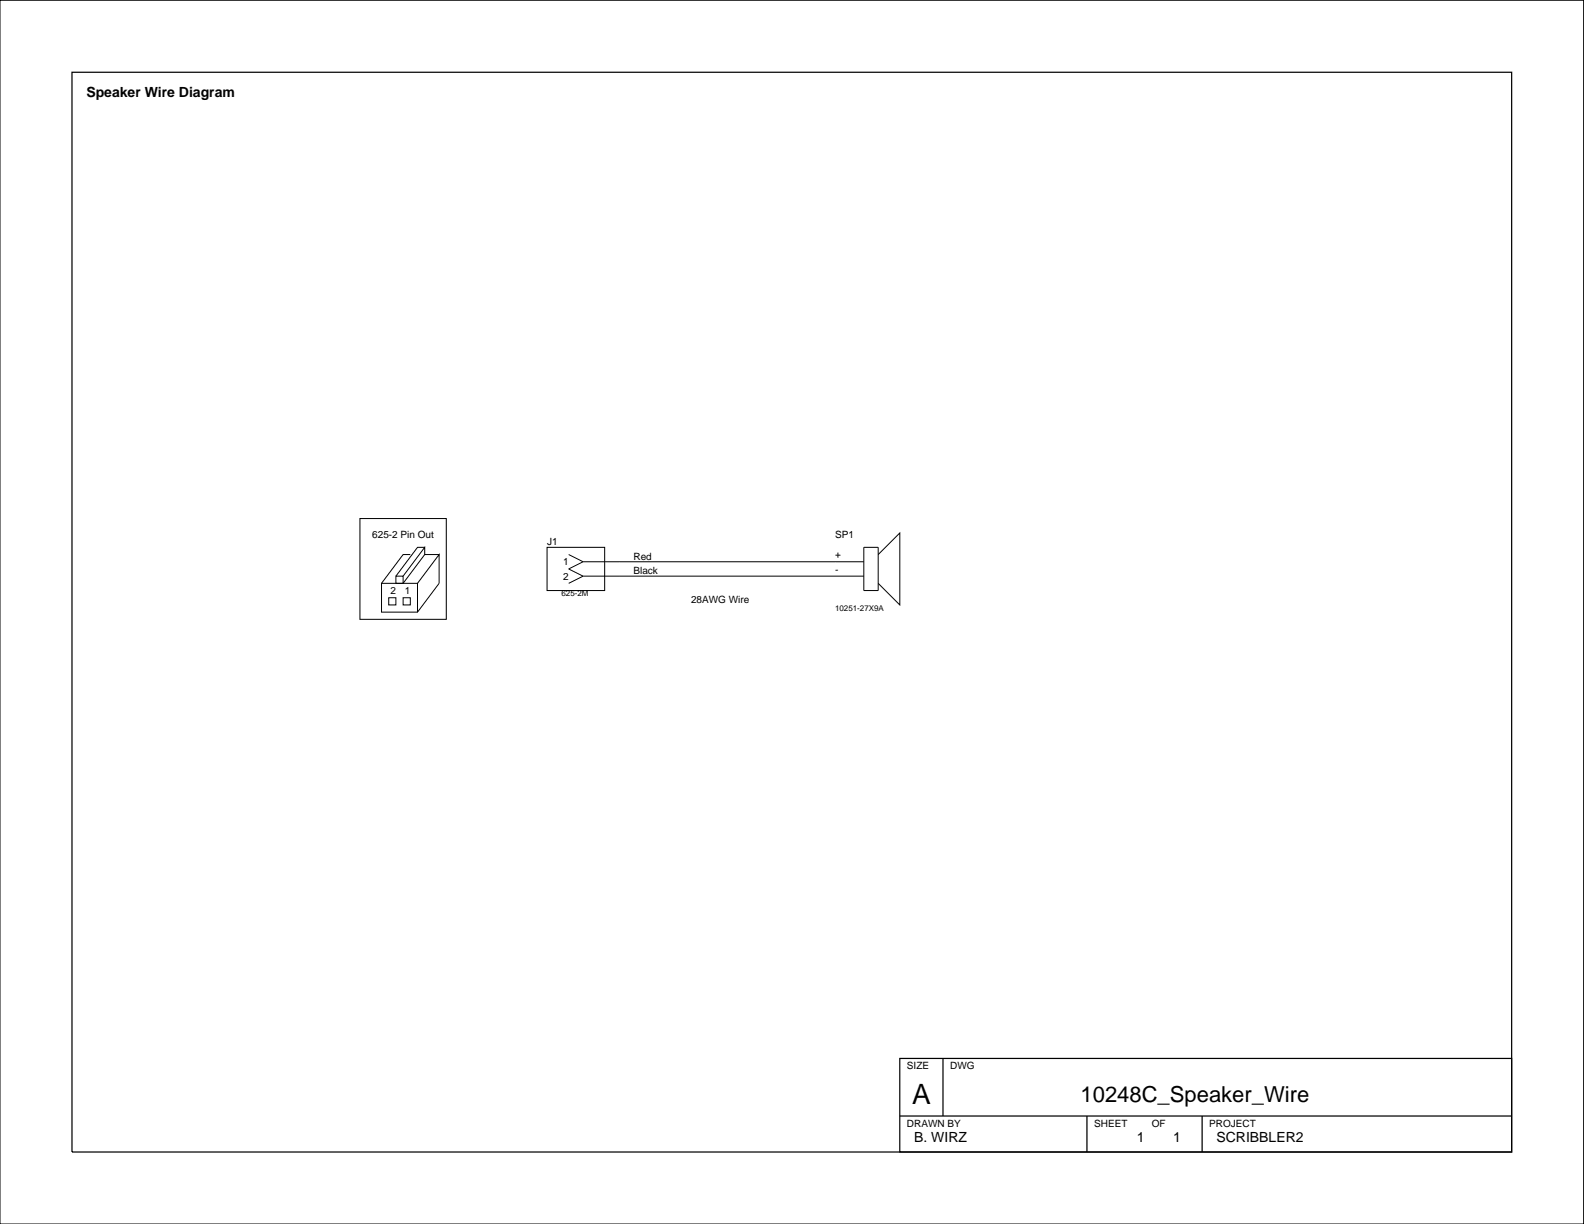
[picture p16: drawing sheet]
<svg xmlns="http://www.w3.org/2000/svg" width="279mm" height="216mm" viewBox="0 0 279 216" stroke-linecap="round" stroke-linejoin="round" font-family="sans-serif">
<defs><g id="words">
<text font-size="4.9" x="160.9" y="194.8">A</text>
<text font-size="3.9" x="190.6" y="194.4">10248C_Speaker_Wire</text>
<g font-size="2.5">
<text x="15.2" y="17.1">Speaker Wire Diagram</text>
<text x="161.3" y="201.4">B. WIRZ</text>
<text x="200.5" y="201.4">1</text>
<text x="207" y="201.4">1</text>
<text x="214.6" y="201.4">SCRIBBLER2</text>
</g>
<g font-size="1.8">
<text x="65.7" y="94.9">625-2 Pin Out</text>
<text x="147.3" y="94.9">SP1</text>
<text x="96.5" y="96.2">J1</text>
<text x="99.3" y="99.7">1</text>
<text x="111.7" y="98.7">Red</text>
<text x="111.7" y="101.3">Black</text>
<text x="147.3" y="101">-</text>
<text x="147.3" y="98.5">+</text>
<text x="68.9" y="104.8">2</text>
<text x="71.4" y="104.8">1</text>
<text x="99.3" y="102.3">2</text>
<text x="121.9" y="106.3">28AWG Wire</text>
<text x="160" y="188.6">SIZE</text>
<text x="167.6" y="188.6">DWG</text>
<text x="160" y="198.8">DRAWN BY</text>
<text x="193" y="198.8">SHEET</text>
<text x="203.2" y="198.8">OF</text>
<text x="213.3" y="198.8">PROJECT</text>
</g>
<g font-size="1.4">
<text x="99" y="105.2">625-2M</text>
<text x="147.3" y="107.7">10251-27X9A</text>
</g>
</g></defs>
<g fill="none" stroke="#000" stroke-width=".18">
<path d="M0 0h279.3v215.9h-279.3zM63.5 91.5h15.2v17.7h-15.2zM72.4 97.8h-1.3l-3.8 5.1M74.9 96.5h-1.3l-3.8 5.1M74.9 97.8l-3.8 5.1M77.5 97.8h-2.6v-1.3l-3.8 5.1M96.5 96.5h10.2v7.7h-10.2zM100.3 97.8l2.5 1.3M102.8 99.1h49.6M102.8 99.1l-2.5 1.3 2.5 1.2M152.4 96.5v7.7zM152.4 96.5h2.5z"/>
<path d="M154.9 96.5v7.7zM154.9 97.8l3.8-3.8v12.7l-3.8-3.8M67.3 102.9h6.3v5.1h-6.3zM68.6 105.4h1.2v1.3h-1.2zM69.8 101.6h1.3v1.3h-1.3zM71.1 105.4h1.3v1.3h-1.3zM73.6 102.9l3.9-5.1v5.1l-3.9 5.1M102.8 101.6h49.6M102.8 101.6l-2.5 1.3M152.4 104.2h2.5z"/>
</g>
<path d="M12.7 12.7h253.9v190.5h-253.9zM158.7 186.7h107.9v16.5h-107.9zM158.7 196.9h107.9M166.3 186.7v10.2M191.7 196.9v6.3M212 196.9v6.3" fill="none" stroke="#000" stroke-width=".22"/>
<use href="#words"/>
</svg>
